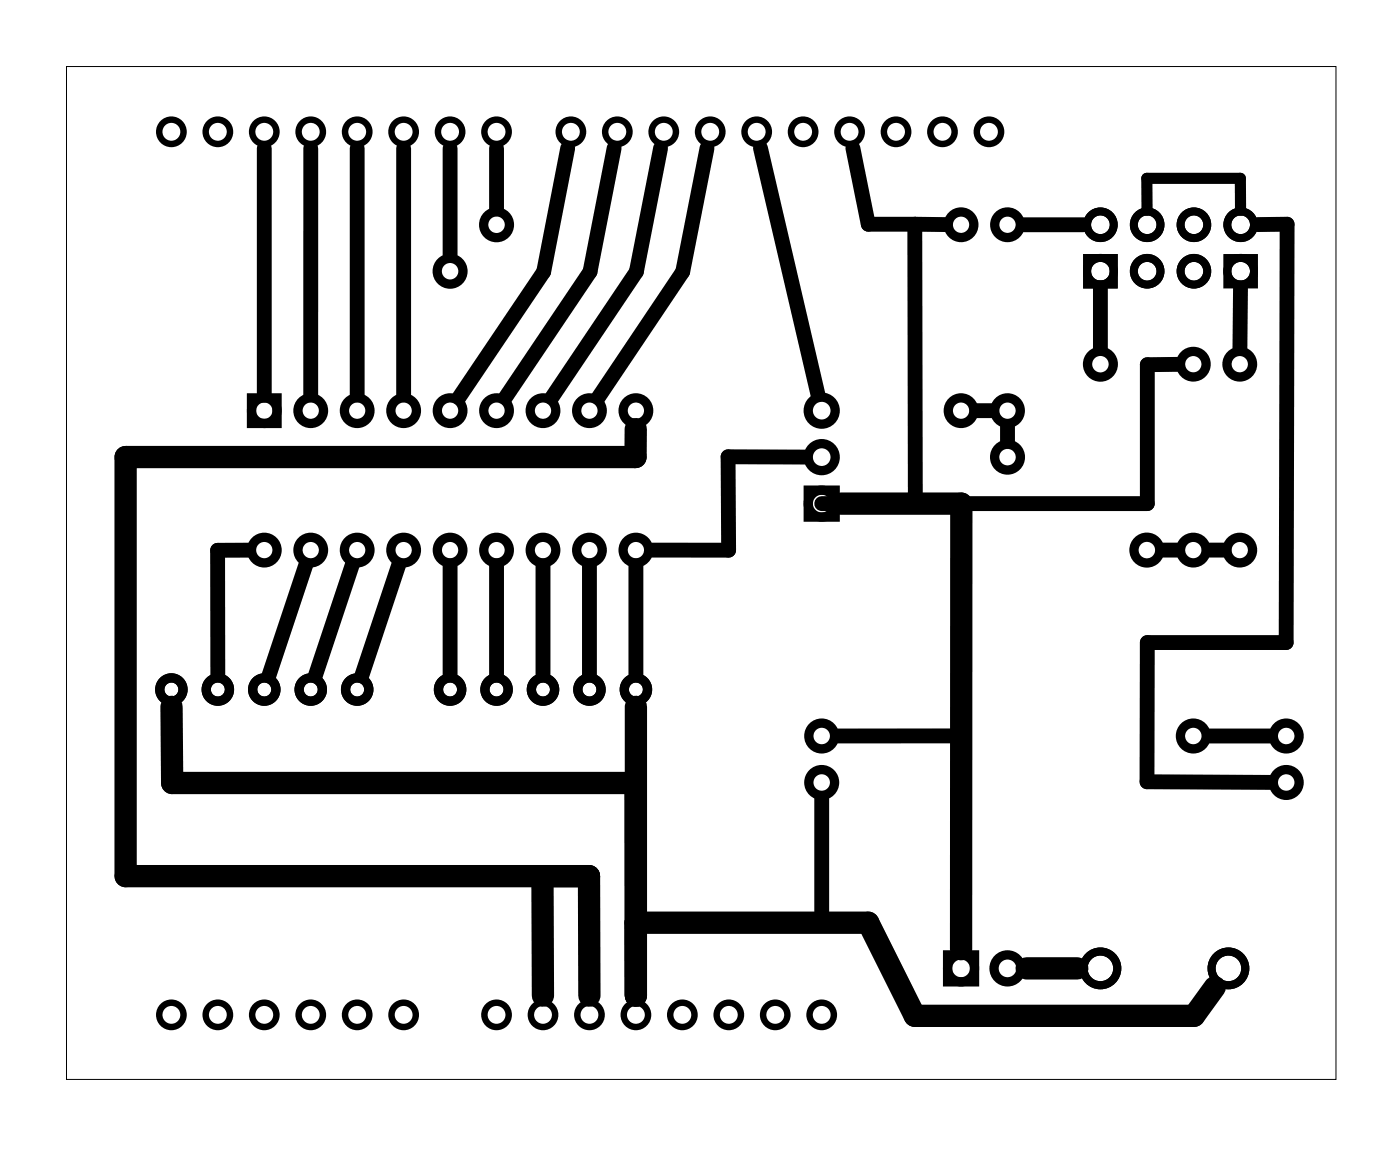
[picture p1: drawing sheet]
<svg xmlns="http://www.w3.org/2000/svg" width="77mm" height="63mm" viewBox="0 0 77 63" stroke-linecap="round" stroke-linejoin="round" font-family="sans-serif">
<path d="M3.6 3.6h69.5v55.4h-69.5z" fill="none" stroke="#000" stroke-width=".05"/>
<g fill="none" stroke="#000" stroke-width=".51">
<path d="M13.8 21.7h1.4v1.4h-1.4zM44.2 26.8h1.5v1.5h-1.5zM51.8 52.2h1.5v1.5h-1.5z"/>
<circle cx="24.6" cy="14.8" r=".7"/>
<circle cx="27.2" cy="12.3" r=".7"/>
<circle cx="52.6" cy="12.3" r=".7"/>
<circle cx="55.1" cy="12.3" r=".7"/>
<circle cx="60.2" cy="19.9" r=".7"/>
<circle cx="65.3" cy="19.9" r=".7"/>
<circle cx="67.8" cy="19.9" r=".7"/>
<circle cx="9.4" cy="37.7" r=".64"/>
<circle cx="11.9" cy="37.7" r=".64"/>
<circle cx="14.5" cy="37.7" r=".64"/>
<circle cx="14.5" cy="30.1" r=".7"/>
<circle cx="14.5" cy="22.4" r=".7"/>
<circle cx="17" cy="37.7" r=".64"/>
<circle cx="17" cy="30.1" r=".7"/>
<circle cx="17" cy="22.4" r=".7"/>
<circle cx="19.5" cy="37.7" r=".64"/>
<circle cx="19.5" cy="30.1" r=".7"/>
<circle cx="19.5" cy="22.4" r=".7"/>
<circle cx="22.1" cy="30.1" r=".7"/>
<circle cx="22.1" cy="22.4" r=".7"/>
<circle cx="24.6" cy="37.7" r=".64"/>
<circle cx="24.6" cy="30.1" r=".7"/>
<circle cx="24.6" cy="22.4" r=".7"/>
<circle cx="27.2" cy="37.7" r=".64"/>
<circle cx="27.2" cy="30.1" r=".7"/>
<circle cx="27.2" cy="22.4" r=".7"/>
<circle cx="29.7" cy="37.7" r=".64"/>
<circle cx="29.7" cy="30.1" r=".7"/>
<circle cx="29.7" cy="22.4" r=".7"/>
<circle cx="32.2" cy="37.7" r=".64"/>
<circle cx="32.2" cy="30.1" r=".7"/>
<circle cx="32.2" cy="22.4" r=".7"/>
<circle cx="34.8" cy="37.7" r=".64"/>
<circle cx="34.8" cy="30.1" r=".7"/>
<circle cx="34.8" cy="22.4" r=".7"/>
<circle cx="44.9" cy="25" r=".74"/>
<circle cx="44.9" cy="27.5" r=".74"/>
<circle cx="44.9" cy="22.4" r=".74"/>
<circle cx="52.6" cy="22.4" r=".7"/>
<circle cx="55.1" cy="22.4" r=".7"/>
<circle cx="55.1" cy="25" r=".7"/>
<circle cx="62.7" cy="30.1" r=".7"/>
<circle cx="65.3" cy="30.1" r=".7"/>
<circle cx="67.8" cy="30.1" r=".7"/>
<circle cx="44.9" cy="42.8" r=".7"/>
<circle cx="44.9" cy="40.2" r=".7"/>
<circle cx="52.6" cy="52.9" r=".74"/>
<circle cx="55.1" cy="52.9" r=".74"/>
<circle cx="65.3" cy="40.2" r=".7"/>
<circle cx="70.3" cy="42.8" r=".7"/>
<circle cx="70.3" cy="40.2" r=".7"/>
</g>
<g fill="none" stroke="#000" stroke-width=".35">
<circle cx="9.4" cy="7.2" r=".66"/>
<circle cx="11.9" cy="7.2" r=".66"/>
<circle cx="14.5" cy="7.2" r=".66"/>
<circle cx="17" cy="7.2" r=".66"/>
<circle cx="19.5" cy="7.2" r=".66"/>
<circle cx="22.1" cy="7.2" r=".66"/>
<circle cx="24.6" cy="7.2" r=".66"/>
<circle cx="27.2" cy="7.2" r=".66"/>
<circle cx="31.2" cy="7.2" r=".66"/>
<circle cx="33.8" cy="7.2" r=".66"/>
<circle cx="36.3" cy="7.2" r=".66"/>
<circle cx="38.8" cy="7.2" r=".66"/>
<circle cx="41.4" cy="7.2" r=".66"/>
<circle cx="43.9" cy="7.2" r=".66"/>
<circle cx="46.5" cy="7.2" r=".66"/>
<circle cx="49" cy="7.2" r=".66"/>
<circle cx="51.5" cy="7.2" r=".66"/>
<circle cx="54.1" cy="7.2" r=".66"/>
<circle cx="9.4" cy="55.5" r=".66"/>
<circle cx="11.9" cy="55.5" r=".66"/>
<circle cx="14.5" cy="55.5" r=".66"/>
<circle cx="17" cy="55.5" r=".66"/>
<circle cx="19.5" cy="55.5" r=".66"/>
<circle cx="22.1" cy="55.5" r=".66"/>
<circle cx="27.2" cy="55.5" r=".66"/>
<circle cx="29.7" cy="55.5" r=".66"/>
<circle cx="32.2" cy="55.5" r=".66"/>
<circle cx="34.8" cy="55.5" r=".66"/>
<circle cx="37.3" cy="55.5" r=".66"/>
<circle cx="39.9" cy="55.5" r=".66"/>
<circle cx="42.4" cy="55.5" r=".66"/>
<circle cx="44.9" cy="55.5" r=".66"/>
</g>
<g fill="none" stroke="#000" stroke-width=".43">
<path d="M59.4 14.1h1.5v1.4h-1.5zM67.1 14.1h1.5v1.4h-1.5z"/>
<circle cx="60.2" cy="12.3" r=".73"/>
<circle cx="60.2" cy="14.8" r=".73"/>
<circle cx="62.7" cy="12.3" r=".73"/>
<circle cx="62.7" cy="14.8" r=".73"/>
<circle cx="65.3" cy="12.3" r=".73"/>
<circle cx="65.3" cy="14.8" r=".73"/>
<circle cx="67.8" cy="12.3" r=".73"/>
<circle cx="67.8" cy="14.8" r=".73"/>
</g>
<g fill="none" stroke="#000" stroke-width=".44">
<circle cx="60.2" cy="52.9" r=".92"/>
<circle cx="67.2" cy="52.9" r=".92"/>
</g>
<g fill="none" stroke="#000" stroke-width=".81">
<path d="M14.5 8.1v13.5M17 8.1v13.5M19.5 8.1v13.5M22.1 8.1v13.5M24.6 8.1v5.9M27.2 8.1v3.3M31 8.1l-1.3 6.8-4.6 6.8M33.6 8.1l-1.3 6.8-4.7 6.8M36.1 8.1l-1.3 6.8-4.6 6.8M38.7 8.1l-1.4 6.8-4.6 6.8M41.6 8.1l3.1 13.5M46.6 8.1l.9 4.2h2.5"/>
<path d="M50 12.3l.1 15.2M50 12.3h1.7M56 12.3h3.2M60.2 15.8v3.2M64.4 19.9h-1.7v7.6h-17.8M67.8 15.8v3.2M68.8 12.3h1.6l-.1 22.8h-7.6v7.6l6.8 .1M13.6 30.1h-1.7v6.8M16.7 30.9l-2 6M19.3 30.9l-2.1 6M21.8 30.9l-2 6M24.6 30.9v6"/>
<path d="M27.2 30.9v6M29.7 30.9v6M32.2 30.9v6M34.8 30.9v6M44 25h-4.2v5.1h-4.2M53.4 22.4h.8M55.1 23.3v.8M63.6 30.1h.8M66.1 30.1h.8M44.9 43.6v6.8h-10.1v4.2M45.8 40.2h6.7l.1 11.8M66.1 40.2h3.4"/>
</g>
<path d="M9.4 38.6v4.2h25.4v11.6v-15.8M34.8 23.5v1.5h-27.9v22.9h25.3v6.5M46 27.5h6.6v24.4M29.7 47.9v6.5M34.8 50.4h12.7l2.5 5.1h15.3l1.1-1.6M56.1 52.9h2.8" fill="none" stroke="#000" stroke-width="1.2"/>
<path d="M62.7 11.5v-1.8h5.1v1.8" fill="none" stroke="#000" stroke-width=".61"/>
</svg>
